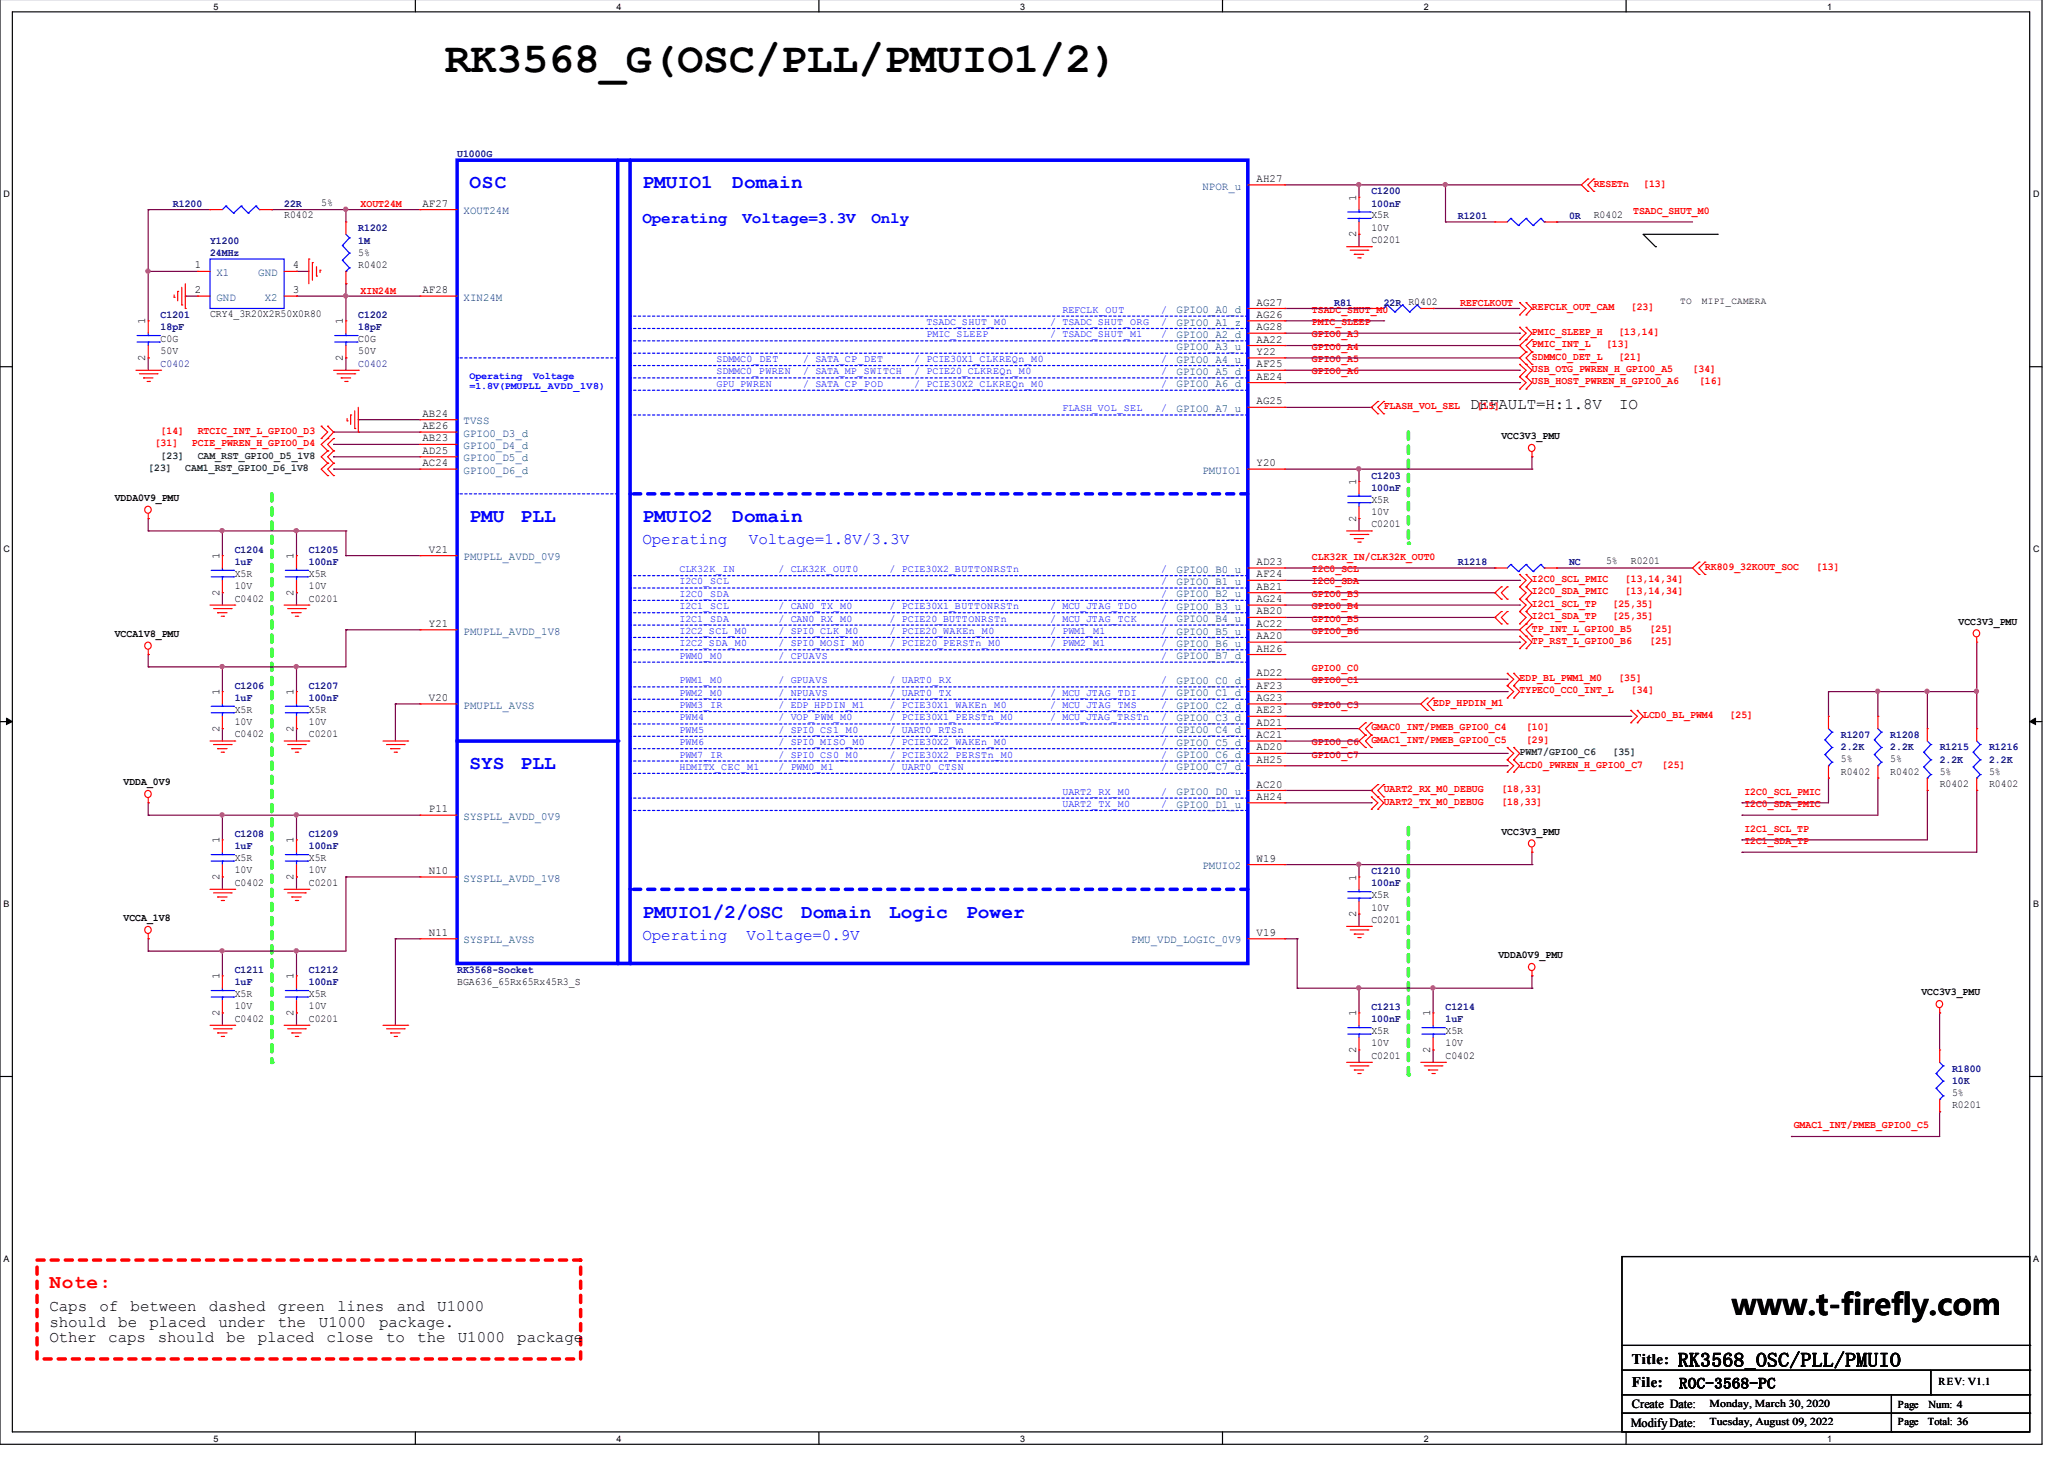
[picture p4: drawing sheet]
<svg xmlns="http://www.w3.org/2000/svg" width="297mm" height="210mm" viewBox="0 0 297 210" stroke-linecap="round" stroke-linejoin="round" font-family="sans-serif">
<defs><g id="words">
<text font-size="6.2" x="64" y="10.4">RK3568_G(OSC/PLL/PMUIO1/2)</text>
<text font-size="4.2" x="249.3" y="189.2">www.t-firefly.com</text>
<g font-size="2.8" fill="#00f">
<text x="67.6" y="27.1">OSC</text>
<text x="92.5" y="27.1">PMUIO1</text>
<text x="105.4" y="27.1">Domain</text>
<text x="67.6" y="75.1">PMU</text>
<text x="74.9" y="75.1">PLL</text>
<text x="92.5" y="75.1">PMUIO2</text>
<text x="105.4" y="75.1">Domain</text>
<text x="67.6" y="110.7">SYS</text>
<text x="74.9" y="110.7">PLL</text>
<text x="92.5" y="132">PMUIO1/2/OSC</text>
<text x="115.3" y="132">Domain</text>
<text x="128" y="132">Logic</text>
<text x="139" y="132">Power</text>
</g>
<text font-size="2.8" fill="#f00" x="7.1" y="185.3">Note:</text>
<text font-size="2.8" x="241.5" y="196.6">RK3568_OSC/PLL/PMUIO</text>
<g font-size="2.3" fill="#00f">
<text x="92.5" y="32.1">Operating</text>
<text x="106.9" y="32.1">Voltage=3.3V</text>
<text x="125.4" y="32.1">Only</text>
<text x="92.5" y="78.3">Operating</text>
<text x="107.8" y="78.3">Voltage=1.8V/3.3V</text>
<text x="92.5" y="135.2">Operating</text>
<text x="107.5" y="135.2">Voltage=0.9V</text>
</g>
<g font-size="2.3">
<text x="211.6" y="58.8">DEFAULT=H:1.8V</text>
<text x="233" y="58.8">IO</text>
<text x="7.1" y="188.6">Caps</text>
<text x="7.1" y="190.9">should</text>
<text x="14.3" y="188.6">of</text>
<text x="17" y="190.9">be</text>
<text x="18.8" y="188.6">between</text>
<text x="21.5" y="190.9">placed</text>
<text x="30.1" y="188.6">dashed</text>
<text x="31.4" y="190.9">under</text>
<text x="40" y="190.9">the</text>
<text x="40" y="188.6">green</text>
<text x="45.9" y="190.9">U1000</text>
<text x="48.5" y="188.6">lines</text>
<text x="54.5" y="190.9">package.</text>
<text x="57.1" y="188.6">and</text>
<text x="62.9" y="188.6">U1000</text>
<text x="7.1" y="193.1">Other</text>
<text x="15.6" y="193.1">caps</text>
<text x="22.7" y="193.1">should</text>
<text x="32.6" y="193.1">be</text>
<text x="37.1" y="193.1">placed</text>
<text x="47" y="193.1">close</text>
<text x="55.6" y="193.1">to</text>
<text x="60" y="193.1">the</text>
<text x="65.9" y="193.1">U1000</text>
<text x="74.4" y="193.1">package</text>
</g>
<g font-size="2.1">
<text x="234.9" y="196.3">Title:</text>
<text x="234.9" y="199.5">File:</text>
<text x="241.6" y="199.7">ROC-3568-PC</text>
</g>
<g font-size="1.8">
<text x="234.9" y="202.5">Create Date:</text>
<text x="234.7" y="205.2">Modify Date:</text>
</g>
<g font-size="1.6">
<text x="60.8" y="29.7">AF27</text>
<text x="180.8" y="26.2">AH27</text>
<text x="195.2" y="28.9" transform="rotate(-90 195.2 28.9)">1</text>
<text x="195.2" y="34.1" transform="rotate(-90 195.2 34.1)">2</text>
<text x="28" y="38.6">1</text>
<text x="42.2" y="38.6">4</text>
<text x="20.9" y="46.7" transform="rotate(-90 20.9 46.7)">1</text>
<text x="28" y="42.2">2</text>
<text x="42.2" y="42.2">3</text>
<text x="49.4" y="46.7" transform="rotate(-90 49.4 46.7)">1</text>
<text x="60.8" y="42.2">AF28</text>
<text x="180.8" y="44">AG27</text>
<text x="180.8" y="45.7">AG26</text>
<text x="180.8" y="47.5">AG28</text>
<text x="20.9" y="51.9" transform="rotate(-90 20.9 51.9)">2</text>
<text x="49.4" y="51.9" transform="rotate(-90 49.4 51.9)">2</text>
<text x="180.8" y="49.3">AA22</text>
<text x="180.8" y="51.1">Y22</text>
<text x="180.8" y="52.8">AF25</text>
<text x="60.8" y="60">AB24</text>
<text x="180.8" y="54.6">AE24</text>
<text x="180.8" y="58.2">AG25</text>
<text x="60.8" y="61.7">AE26</text>
<text x="60.8" y="63.5">AB23</text>
<text x="60.8" y="65.3">AD25</text>
<text x="60.8" y="67.1">AC24</text>
<text x="180.8" y="67.1">Y20</text>
<text x="195.2" y="69.8" transform="rotate(-90 195.2 69.8)">1</text>
<text x="195.2" y="75" transform="rotate(-90 195.2 75)">2</text>
<text x="31.6" y="80.4" transform="rotate(-90 31.6 80.4)">1</text>
<text x="42.2" y="80.4" transform="rotate(-90 42.2 80.4)">1</text>
<text x="61.7" y="79.5">V21</text>
<text x="180.8" y="81.3">AD23</text>
<text x="180.8" y="83.1">AF24</text>
<text x="31.6" y="85.7" transform="rotate(-90 31.6 85.7)">2</text>
<text x="42.2" y="85.7" transform="rotate(-90 42.2 85.7)">2</text>
<text x="180.8" y="84.9">AB21</text>
<text x="180.8" y="86.6">AG24</text>
<text x="180.8" y="88.4">AB20</text>
<text x="61.7" y="90.2">Y21</text>
<text x="180.8" y="90.2">AC22</text>
<text x="180.8" y="92">AA20</text>
<text x="180.8" y="93.7">AH26</text>
<text x="31.6" y="100" transform="rotate(-90 31.6 100)">1</text>
<text x="42.2" y="100" transform="rotate(-90 42.2 100)">1</text>
<text x="61.7" y="100.9">V20</text>
<text x="180.8" y="97.3">AD22</text>
<text x="180.8" y="99.1">AF23</text>
<text x="180.8" y="100.9">AG23</text>
<text x="31.6" y="105.3" transform="rotate(-90 31.6 105.3)">2</text>
<text x="42.2" y="105.3" transform="rotate(-90 42.2 105.3)">2</text>
<text x="180.8" y="102.6">AE23</text>
<text x="180.8" y="104.4">AD21</text>
<text x="180.8" y="106.2">AC21</text>
<text x="180.8" y="108">AD20</text>
<text x="180.8" y="109.7">AH25</text>
<text x="180.8" y="113.3">AC20</text>
<text x="61.7" y="116.9">P11</text>
<text x="180.8" y="115.1">AH24</text>
<text x="31.6" y="121.3" transform="rotate(-90 31.6 121.3)">1</text>
<text x="42.2" y="121.3" transform="rotate(-90 42.2 121.3)">1</text>
<text x="61.7" y="125.7">N10</text>
<text x="180.8" y="124">W19</text>
<text x="31.6" y="126.6" transform="rotate(-90 31.6 126.6)">2</text>
<text x="42.2" y="126.6" transform="rotate(-90 42.2 126.6)">2</text>
<text x="195.2" y="131.9" transform="rotate(-90 195.2 131.9)">2</text>
<text x="195.2" y="126.7" transform="rotate(-90 195.2 126.7)">1</text>
<text x="61.7" y="134.6">N11</text>
<text x="180.8" y="134.6">V19</text>
<text x="31.6" y="140.9" transform="rotate(-90 31.6 140.9)">1</text>
<text x="42.2" y="140.9" transform="rotate(-90 42.2 140.9)">1</text>
<text x="31.6" y="146.1" transform="rotate(-90 31.6 146.1)">2</text>
<text x="42.2" y="146.1" transform="rotate(-90 42.2 146.1)">2</text>
<text x="195.2" y="146.2" transform="rotate(-90 195.2 146.2)">1</text>
<text x="205.8" y="146.2" transform="rotate(-90 205.8 146.2)">1</text>
<text x="195.2" y="151.5" transform="rotate(-90 195.2 151.5)">2</text>
<text x="205.8" y="151.5" transform="rotate(-90 205.8 151.5)">2</text>
</g>
<g font-size="1.6" fill="#004080">
<text x="173.1" y="27.3">NPOR_u</text>
<text x="66.7" y="30.8">XOUT24M</text>
<text x="31.2" y="39.7">X1</text>
<text x="37.2" y="39.7">GND</text>
<text x="31.2" y="43.3">GND</text>
<text x="38.1" y="43.3">X2</text>
<text x="66.7" y="43.3">XIN24M</text>
<text x="169.3" y="45.1">GPIO0_A0_d</text>
<text x="169.3" y="46.8">GPIO0_A1_z</text>
<text x="169.3" y="48.6">GPIO0_A2_d</text>
<text x="169.3" y="50.4">GPIO0_A3_u</text>
<text x="169.3" y="52.2">GPIO0_A4_u</text>
<text x="169.3" y="53.9">GPIO0_A5_d</text>
<text x="169.3" y="55.7">GPIO0_A6_d</text>
<text x="169.3" y="59.3">GPIO0_A7_u</text>
<text x="66.7" y="61.1">TVSS</text>
<text x="66.7" y="62.8">GPIO0_D3_d</text>
<text x="66.7" y="64.6">GPIO0_D4_d</text>
<text x="66.7" y="66.4">GPIO0_D5_d</text>
<text x="66.7" y="68.2">GPIO0_D6_d</text>
<text x="173.1" y="68.2">PMUIO1</text>
<text x="66.7" y="80.6">PMUPLL_AVDD_0V9</text>
<text x="169.3" y="82.4">GPIO0_B0_u</text>
<text x="169.3" y="84.2">GPIO0_B1_u</text>
<text x="169.3" y="86">GPIO0_B2_u</text>
<text x="169.3" y="87.7">GPIO0_B3_u</text>
<text x="169.3" y="89.5">GPIO0_B4_u</text>
<text x="66.7" y="91.3">PMUPLL_AVDD_1V8</text>
<text x="169.3" y="91.3">GPIO0_B5_u</text>
<text x="169.3" y="93.1">GPIO0_B6_u</text>
<text x="169.3" y="94.8">GPIO0_B7_d</text>
<text x="66.7" y="102">PMUPLL_AVSS</text>
<text x="169.3" y="98.4">GPIO0_C0_d</text>
<text x="169.3" y="100.2">GPIO0_C1_d</text>
<text x="169.3" y="102">GPIO0_C2_d</text>
<text x="169.3" y="103.7">GPIO0_C3_d</text>
<text x="169.3" y="105.5">GPIO0_C4_d</text>
<text x="169.3" y="107.3">GPIO0_C5_d</text>
<text x="169.3" y="109.1">GPIO0_C6_d</text>
<text x="169.3" y="110.8">GPIO0_C7_d</text>
<text x="66.7" y="118">SYSPLL_AVDD_0V9</text>
<text x="169.3" y="114.4">GPIO0_D0_u</text>
<text x="169.3" y="116.2">GPIO0_D1_u</text>
<text x="173.1" y="125.1">PMUIO2</text>
<text x="66.7" y="126.8">SYSPLL_AVDD_1V8</text>
<text x="66.7" y="135.7">SYSPLL_AVSS</text>
<text x="162.8" y="135.7">PMU_VDD_LOGIC_0V9</text>
</g>
<g font-size="1.5" fill="#000080">
<text x="65.8" y="22.6">U1000G</text>
<text x="24.9" y="29.7">R1200</text>
<text x="40.9" y="29.7">22R</text>
<text x="197.4" y="28">C1200</text>
<text x="197.4" y="29.7">100nF</text>
<text x="30.2" y="35.1">Y1200</text>
<text x="51.6" y="33.3">R1202</text>
<text x="51.6" y="35.1">1M</text>
<text x="209.8" y="31.5">R1201</text>
<text x="225.8" y="31.5">0R</text>
<text x="30.2" y="36.8">24MHz</text>
<text x="23.1" y="45.7">C1201</text>
<text x="23.1" y="47.5">18pF</text>
<text x="51.6" y="45.7">C1202</text>
<text x="51.6" y="47.5">18pF</text>
<text x="192" y="44">R81</text>
<text x="199.1" y="44">22R R0402</text>
<text x="23.1" y="52.8">C0402</text>
<text x="51.6" y="52.8">C0402</text>
<text x="197.4" y="68.8">C1203</text>
<text x="197.4" y="70.6">100nF</text>
<text x="33.8" y="79.5">C1204</text>
<text x="33.8" y="81.3">1uF</text>
<text x="44.4" y="79.5">C1205</text>
<text x="44.4" y="81.3">100nF</text>
<text x="209.8" y="81.3">R1218</text>
<text x="225.8" y="81.3">NC</text>
<text x="33.8" y="99.1">C1206</text>
<text x="33.8" y="100.9">1uF</text>
<text x="44.4" y="99.1">C1207</text>
<text x="44.4" y="100.9">100nF</text>
<text x="264.9" y="106.2">R1207</text>
<text x="264.9" y="108">2.2K</text>
<text x="272" y="106.2">R1208</text>
<text x="272" y="108">2.2K</text>
<text x="279.1" y="108">R1215</text>
<text x="286.3" y="108">R1216</text>
<text x="279.1" y="109.7">2.2K</text>
<text x="286.3" y="109.7">2.2K</text>
<text x="33.8" y="120.4">C1208</text>
<text x="33.8" y="122.2">1uF</text>
<text x="44.4" y="120.4">C1209</text>
<text x="44.4" y="122.2">100nF</text>
<text x="197.4" y="125.7">C1210</text>
<text x="197.4" y="127.5">100nF</text>
<text x="33.8" y="140">C1211</text>
<text x="33.8" y="141.7">1uF</text>
<text x="44.4" y="140">C1212</text>
<text x="44.4" y="141.7">100nF</text>
<text x="65.8" y="140">RK3568-Socket</text>
<text x="197.4" y="145.3">C1213</text>
<text x="197.4" y="147.1">100nF</text>
<text x="208" y="145.3">C1214</text>
<text x="208" y="147.1">1uF</text>
<text x="280.9" y="154.2">R1800</text>
<text x="280.9" y="156">10K</text>
</g>
<g font-size="1.5">
<text x="46.2" y="29.6">5%</text>
<text x="40.9" y="31.4">R0402</text>
<text x="197.4" y="35">C0201</text>
<text x="197.4" y="31.4">X5R</text>
<text x="197.4" y="33.2">10V</text>
<text x="229.4" y="31.4">R0402</text>
<text x="51.6" y="38.5">R0402</text>
<text x="51.6" y="36.8">5%</text>
<text x="30.2" y="45.6">CRY4_3R20X2R50X0R80</text>
<text x="23.1" y="49.2">C0G</text>
<text x="23.1" y="51">50V</text>
<text x="51.6" y="49.2">C0G</text>
<text x="51.6" y="51">50V</text>
<text x="216.1" y="63.2">VCC3V3_PMU</text>
<text x="16.5" y="72.1">VDDA0V9_PMU</text>
<text x="197.4" y="75.9">C0201</text>
<text x="197.4" y="72.3">X5R</text>
<text x="197.4" y="74.1">10V</text>
<text x="33.8" y="83">X5R</text>
<text x="44.4" y="83">X5R</text>
<text x="231.1" y="81.2">5%</text>
<text x="234.7" y="81.2">R0201</text>
<text x="33.8" y="86.5">C0402</text>
<text x="33.8" y="84.8">10V</text>
<text x="44.4" y="86.5">C0201</text>
<text x="44.4" y="84.8">10V</text>
<text x="281.9" y="89.8">VCC3V3_PMU</text>
<text x="16.5" y="91.6">VCCA1V8_PMU</text>
<text x="33.8" y="106.1">C0402</text>
<text x="33.8" y="102.5">X5R</text>
<text x="33.8" y="104.3">10V</text>
<text x="44.4" y="106.1">C0201</text>
<text x="44.4" y="102.5">X5R</text>
<text x="44.4" y="104.3">10V</text>
<text x="17.8" y="113">VDDA_0V9</text>
<text x="264.9" y="111.4">R0402</text>
<text x="264.9" y="109.7">5%</text>
<text x="272" y="111.4">R0402</text>
<text x="272" y="109.7">5%</text>
<text x="279.1" y="113.2">R0402</text>
<text x="279.1" y="111.4">5%</text>
<text x="286.3" y="113.2">R0402</text>
<text x="286.3" y="111.4">5%</text>
<text x="33.8" y="123.9">X5R</text>
<text x="33.8" y="125.7">10V</text>
<text x="44.4" y="123.9">X5R</text>
<text x="44.4" y="125.7">10V</text>
<text x="216.1" y="120.1">VCC3V3_PMU</text>
<text x="33.8" y="127.4">C0402</text>
<text x="44.4" y="127.4">C0201</text>
<text x="197.4" y="129.2">X5R</text>
<text x="197.4" y="131">10V</text>
<text x="17.8" y="132.5">VCCA_1V8</text>
<text x="197.4" y="132.8">C0201</text>
<text x="215.6" y="137.9">VDDA0V9_PMU</text>
<text x="33.8" y="143.4">X5R</text>
<text x="44.4" y="143.4">X5R</text>
<text x="65.8" y="141.7">BGA636_65Rx65Rx45R3_S</text>
<text x="276.5" y="143.2">VCC3V3_PMU</text>
<text x="33.8" y="147">C0402</text>
<text x="33.8" y="145.2">10V</text>
<text x="44.4" y="147">C0201</text>
<text x="44.4" y="145.2">10V</text>
<text x="197.4" y="148.8">X5R</text>
<text x="208" y="148.8">X5R</text>
<text x="197.4" y="152.3">C0201</text>
<text x="197.4" y="150.6">10V</text>
<text x="208" y="152.3">C0402</text>
<text x="208" y="150.6">10V</text>
<text x="280.9" y="159.4">R0201</text>
<text x="280.9" y="157.7">5%</text>
<text x="246" y="202.4">Monday, March 30, 2020</text>
<text x="273.1" y="202.5">Page</text>
<text x="277.5" y="202.5">Num: 4</text>
<text x="279" y="199.3">REV: V1.1</text>
<text x="246" y="205.1">Tuesday, August 09, 2022</text>
<text x="273.1" y="205.1">Page</text>
<text x="277.5" y="205.1">Total: 36</text>
</g>
<g font-size="1.5" fill="#f00">
<text x="51.9" y="29.8">XOUT24M</text>
<text x="229.4" y="26.9">RESETn</text>
<text x="236.5" y="26.9">[13]</text>
<text x="235" y="30.7">TSADC_SHUT_M0</text>
<text x="51.9" y="42.3">XIN24M</text>
<text x="188.8" y="45">TSADC_SHUT_M0</text>
<text x="188.8" y="46.8">PMIC_SLEEP</text>
<text x="210.1" y="44">REFCLKOUT</text>
<text x="220.5" y="44.6">REFCLK_OUT_CAM</text>
<text x="234.7" y="44.6">[23]</text>
<text x="188.8" y="52.1">GPIO0_A5</text>
<text x="188.8" y="53.9">GPIO0_A6</text>
<text x="188.8" y="48.5">GPIO0_A3</text>
<text x="188.8" y="50.3">GPIO0_A4</text>
<text x="220.5" y="53.5">USB_OTG_PWREN_H_GPIO0_A5</text>
<text x="220.5" y="48.2">PMIC_SLEEP_H</text>
<text x="220.5" y="50">PMIC_INT_L</text>
<text x="220.5" y="51.7">SDMMC0_DET_L</text>
<text x="231.1" y="50">[13]</text>
<text x="232.9" y="48.2">[13,14]</text>
<text x="232.9" y="51.7">[21]</text>
<text x="243.6" y="53.5">[34]</text>
<text x="199.1" y="58.9">FLASH_VOL_SEL</text>
<text x="212.5" y="58.9">[15]</text>
<text x="220.5" y="55.3">USB_HOST_PWREN_H_GPIO0_A6</text>
<text x="244.5" y="55.3">[16]</text>
<text x="22.3" y="64.2">[31]</text>
<text x="23.1" y="62.4">[14]</text>
<text x="27.6" y="64.2">PCIE_PWREN_H_GPIO0_D4</text>
<text x="28.4" y="62.4">RTCIC_INT_L_GPIO0_D3</text>
<text x="188.8" y="80.5">CLK32K_IN/CLK32K_OUT0</text>
<text x="188.8" y="82.3">I2C0_SCL</text>
<text x="220.5" y="83.7">I2C0_SCL_PMIC</text>
<text x="233.8" y="83.7">[13,14,34]</text>
<text x="245.4" y="82">RK809_32KOUT_SOC</text>
<text x="261.4" y="82">[13]</text>
<text x="188.8" y="84.1">I2C0_SDA</text>
<text x="188.8" y="85.9">GPIO0_B3</text>
<text x="188.8" y="87.6">GPIO0_B4</text>
<text x="188.8" y="89.4">GPIO0_B5</text>
<text x="220.5" y="85.5">I2C0_SDA_PMIC</text>
<text x="220.5" y="87.3">I2C1_SCL_TP</text>
<text x="220.5" y="89.1">I2C1_SDA_TP</text>
<text x="232.1" y="87.3">[25,35]</text>
<text x="232.1" y="89.1">[25,35]</text>
<text x="233.8" y="85.5">[13,14,34]</text>
<text x="188.8" y="91.2">GPIO0_B6</text>
<text x="220.5" y="92.6">TP_RST_L_GPIO0_B6</text>
<text x="220.5" y="90.9">TP_INT_L_GPIO0_B5</text>
<text x="237.4" y="92.6">[25]</text>
<text x="237.4" y="90.9">[25]</text>
<text x="188.8" y="96.5">GPIO0_C0</text>
<text x="188.8" y="98.3">GPIO0_C1</text>
<text x="188.8" y="101.9">GPIO0_C3</text>
<text x="206.2" y="101.5">EDP_HPDIN_M1</text>
<text x="218.7" y="98">EDP_BL_PWM1_M0</text>
<text x="218.7" y="99.8">TYPEC0_CC0_INT_L</text>
<text x="232.9" y="98">[35]</text>
<text x="234.7" y="99.8">[34]</text>
<text x="188.8" y="107.2">GPIO0_C6</text>
<text x="197.4" y="105.1">GMAC0_INT/PMEB_GPIO0_C4</text>
<text x="197.4" y="106.9">GMAC1_INT/PMEB_GPIO0_C5</text>
<text x="219.6" y="105.1">[10]</text>
<text x="219.6" y="106.9">[29]</text>
<text x="236.5" y="103.3">LCD0_BL_PWM4</text>
<text x="248.9" y="103.3">[25]</text>
<text x="188.8" y="109">GPIO0_C7</text>
<text x="199.1" y="114">UART2_RX_M0_DEBUG</text>
<text x="216.1" y="114">[18,33]</text>
<text x="218.7" y="110.4">LCD0_PWREN_H_GPIO0_C7</text>
<text x="239.2" y="110.4">[25]</text>
<text x="199.1" y="115.8">UART2_TX_M0_DEBUG</text>
<text x="216.1" y="115.8">[18,33]</text>
<text x="251" y="119.6">I2C1_SCL_TP</text>
<text x="251" y="114.3">I2C0_SCL_PMIC</text>
<text x="251" y="116.1">I2C0_SDA_PMIC</text>
<text x="251" y="121.4">I2C1_SDA_TP</text>
<text x="258.1" y="162.3">GMAC1_INT/PMEB_GPIO0_C5</text>
</g>
<g font-size="1.5" fill="#008000">
<text x="23.1" y="66">[23]</text>
<text x="28.4" y="66">CAM_RST_GPIO0_D5_1V8</text>
<text x="21.3" y="67.7">[23]</text>
<text x="26.7" y="67.7">CAM1_RST_GPIO0_D6_1V8</text>
<text x="218.7" y="108.6">PWM7/GPIO0_C6</text>
<text x="232.1" y="108.6">[35]</text>
</g>
<g font-size="1.4" fill="#00f">
<text x="133.3" y="46.8">TSADC_SHUT_M0</text>
<text x="151.1" y="46.8">/ TSADC_SHUT_ORG</text>
<text x="152.9" y="45">REFCLK_OUT</text>
<text x="167.1" y="45">/</text>
<text x="167.1" y="46.8">/</text>
<text x="103.1" y="52.1">SDMMC0_DET</text>
<text x="103.1" y="53.9">SDMMC0_PWREN</text>
<text x="115.6" y="53.9">/ SATA_MP_SWITCH</text>
<text x="115.6" y="52.1">/ SATA_CP_DET</text>
<text x="131.6" y="52.1">/ PCIE30X1_CLKREQn_M0</text>
<text x="131.6" y="53.9">/ PCIE20_CLKREQn_M0</text>
<text x="133.3" y="48.5">PMIC_SLEEP</text>
<text x="151.1" y="48.5">/ TSADC_SHUT_M1</text>
<text x="167.1" y="48.5">/</text>
<text x="167.1" y="52.1">/</text>
<text x="167.1" y="53.9">/</text>
<text x="67.6" y="54.5">Operating</text>
<text x="67.6" y="56">=1.8V(PMUPLL_AVDD_1V8)</text>
<text x="76.7" y="54.5">Voltage</text>
<text x="103.1" y="55.6">GPU_PWREN</text>
<text x="115.6" y="55.6">/ SATA_CP_POD</text>
<text x="131.6" y="55.6">/ PCIE30X2_CLKREQn_M0</text>
<text x="152.9" y="59.2">FLASH_VOL_SEL</text>
<text x="167.1" y="59.2">/</text>
<text x="167.1" y="55.6">/</text>
<text x="97.8" y="82.3">CLK32K_IN</text>
<text x="112" y="82.3">/ CLK32K_OUT0</text>
<text x="128" y="82.3">/ PCIE30X2_BUTTONRSTn</text>
<text x="167.1" y="82.3">/</text>
<text x="97.8" y="85.9">I2C0_SDA</text>
<text x="97.8" y="87.6">I2C1_SCL</text>
<text x="97.8" y="89.4">I2C1_SDA</text>
<text x="97.8" y="84.1">I2C0_SCL</text>
<text x="112" y="87.6">/ CAN0_TX_M0</text>
<text x="112" y="89.4">/ CAN0_RX_M0</text>
<text x="128" y="87.6">/ PCIE30X1_BUTTONRSTn</text>
<text x="128" y="89.4">/ PCIE20_BUTTONRSTn</text>
<text x="151.1" y="87.6">/ MCU_JTAG_TDO</text>
<text x="151.1" y="89.4">/ MCU_JTAG_TCK</text>
<text x="167.1" y="87.6">/</text>
<text x="167.1" y="89.4">/</text>
<text x="167.1" y="85.9">/</text>
<text x="167.1" y="84.1">/</text>
<text x="97.8" y="94.8">PWM0_M0</text>
<text x="97.8" y="91.2">I2C2_SCL_M0</text>
<text x="97.8" y="93">I2C2_SDA_M0</text>
<text x="112" y="94.8">/ CPUAVS</text>
<text x="112" y="91.2">/ SPI0_CLK_M0</text>
<text x="112" y="93">/ SPI0_MOSI_M0</text>
<text x="128" y="93">/ PCIE20_PERSTn_M0</text>
<text x="128" y="91.2">/ PCIE20_WAKEn_M0</text>
<text x="151.1" y="93">/ PWM2_M1</text>
<text x="151.1" y="91.2">/ PWM1_M1</text>
<text x="167.1" y="94.8">/</text>
<text x="167.1" y="91.2">/</text>
<text x="167.1" y="93">/</text>
<text x="97.8" y="98.3">PWM1_M0</text>
<text x="97.8" y="101.9">PWM3_IR</text>
<text x="97.8" y="100.1">PWM2_M0</text>
<text x="112" y="98.3">/ GPUAVS</text>
<text x="112" y="100.1">/ NPUAVS</text>
<text x="112" y="101.9">/ EDP_HPDIN_M1</text>
<text x="128" y="100.1">/ UART0_TX</text>
<text x="128" y="98.3">/ UART0_RX</text>
<text x="128" y="101.9">/ PCIE30X1_WAKEn_M0</text>
<text x="151.1" y="100.1">/ MCU_JTAG_TDI</text>
<text x="151.1" y="101.9">/ MCU_JTAG_TMS</text>
<text x="167.1" y="98.3">/</text>
<text x="167.1" y="101.9">/</text>
<text x="167.1" y="100.1">/</text>
<text x="97.8" y="103.6">PWM4</text>
<text x="97.8" y="107.2">PWM6</text>
<text x="97.8" y="105.4">PWM5</text>
<text x="112" y="103.6">/ VOP_PWM_M0</text>
<text x="112" y="107.2">/ SPI0_MISO_M0</text>
<text x="112" y="105.4">/ SPI0_CS1_M0</text>
<text x="128" y="103.6">/ PCIE30X1_PERSTn_M0</text>
<text x="128" y="105.4">/ UART0_RTSn</text>
<text x="128" y="107.2">/ PCIE30X2_WAKEn_M0</text>
<text x="151.1" y="103.6">/ MCU_JTAG_TRSTn</text>
<text x="167.1" y="107.2">/</text>
<text x="167.1" y="103.6">/</text>
<text x="167.1" y="105.4">/</text>
<text x="97.8" y="109">PWM7_IR</text>
<text x="97.8" y="110.8">HDMITX_CEC_M1</text>
<text x="112" y="109">/ SPI0_CS0_M0</text>
<text x="112" y="110.8">/ PWM0_M1</text>
<text x="128" y="110.8">/ UART0_CTSN</text>
<text x="128" y="109">/ PCIE30X2_PERSTn_M0</text>
<text x="167.1" y="110.8">/</text>
<text x="167.1" y="109">/</text>
<text x="152.9" y="114.3">UART2_RX_M0</text>
<text x="152.9" y="116.1">UART2_TX_M0</text>
<text x="167.1" y="116.1">/</text>
<text x="167.1" y="114.3">/</text>
</g>
<g font-size="1.4">
<text x="241.8" y="43.8">TO</text>
<text x="244.9" y="43.8">MIPI_CAMERA</text>
</g>
<g font-size="1.3">
<text x="30.7" y="1.4">5</text>
<text x="88.7" y="1.4">4</text>
<text x="146.8" y="1.4">3</text>
<text x="204.9" y="1.4">2</text>
<text x="263" y="1.4">1</text>
<text x=".5" y="28.4">D</text>
<text x="292.6" y="28.4">D</text>
<text x=".5" y="79.4">C</text>
<text x="292.6" y="79.4">C</text>
<text x=".5" y="130.5">B</text>
<text x="292.6" y="130.5">B</text>
<text x=".5" y="181.5">A</text>
<text x="292.6" y="181.5">A</text>
<text x="30.7" y="207.4">5</text>
<text x="88.7" y="207.4">4</text>
<text x="146.8" y="207.4">3</text>
<text x="204.9" y="207.4">2</text>
<text x="263" y="207.4">1</text>
</g>
</g></defs>
<path d="M0 -.1v207.9h293.9v-207.9M1.8 1.7h290.3v204.3h-290.3z" fill="none" stroke="#000" stroke-width=".17"/>
<g fill="#fff">
<path d="M30.7 .2h.6v1.3h-.6z"/>
<path d="M30.7 206.3h.6v1.3h-.6z"/>
</g>
<path d="M59.8 -.1v1.8M59.8 206v1.8" fill="none" stroke="#000" stroke-width=".17"/>
<g fill="#fff">
<path d="M88.7 .2h.6v1.3h-.6z"/>
<path d="M88.7 206.3h.6v1.3h-.6z"/>
</g>
<path d="M117.9 -.1v1.8M117.9 206v1.8" fill="none" stroke="#000" stroke-width=".17"/>
<g fill="#fff">
<path d="M146.8 .2h.6v1.3h-.6z"/>
<path d="M146.8 206.3h.6v1.3h-.6z"/>
</g>
<path d="M175.9 -.1v1.8M175.9 206v1.8" fill="none" stroke="#000" stroke-width=".17"/>
<g fill="#fff">
<path d="M204.9 .2h.6v1.3h-.6z"/>
<path d="M204.9 206.3h.6v1.3h-.6z"/>
</g>
<path d="M234 -.1v1.8M234 206v1.8" fill="none" stroke="#000" stroke-width=".17"/>
<g fill="#fff">
<path d="M263 .2h.6v1.3h-.6z"/>
<path d="M263 206.3h.6v1.3h-.6z"/>
<path d="M.5 27.2h.9v1.3h-.9z"/>
<path d="M292.6 27.2h.9v1.3h-.9z"/>
<path d="M.5 78.2h.9v1.4h-.9z"/>
<path d="M292.6 78.2h.9v1.4h-.9z"/>
</g>
<path d="M0 52.8h1.8M292.1 52.8h1.8" fill="none" stroke="#000" stroke-width=".17"/>
<g fill="#fff">
<path d="M.5 129.3h.8v1.4h-.8z"/>
<path d="M292.6 129.3h.8v1.4h-.8z"/>
</g>
<path d="M0 103.8h1.8M292.1 103.8h1.8" fill="none" stroke="#000" stroke-width=".17"/>
<path d="M.9 103.3l.9 .5-.9 .4zM292.1 103.8l.8-.5v.9z" fill="#000" stroke="#000" stroke-width=".14"/>
<g fill="#fff">
<path d="M.5 180.4h.7v1.3h-.7z"/>
<path d="M292.6 180.4h.7v1.3h-.7z"/>
</g>
<path d="M0 154.9h1.8M292.1 154.9h1.8" fill="none" stroke="#000" stroke-width=".17"/>
<path d="M39.1 71v81.8" fill="none" stroke="#0f0" stroke-width=".51" stroke-dasharray="1 1"/>
<circle cx="39.1" cy="152.8" r=".25" fill="#0f0" stroke-dasharray="1 1"/>
<path d="M5.3 181.3h78.3v14.2h-78.3z" fill="none" stroke="#f00" stroke-width=".51" stroke-dasharray="1 1"/>
<path d="M202.7 119.1v35.5" fill="none" stroke="#0f0" stroke-width=".51" stroke-dasharray="1 1"/>
<circle cx="202.7" cy="154.6" r=".25" fill="#0f0" stroke-dasharray="1 1"/>
<path d="M202.7 62.2v16" fill="none" stroke="#0f0" stroke-width=".51" stroke-dasharray="1 1"/>
<circle cx="202.7" cy="78.2" r=".25" fill="#0f0" stroke-dasharray="1 1"/>
<g fill="none" stroke="#000" stroke-width=".17">
<path d="M238.3 35.5h.1M247.1 33.7h.1M247.1 33.7h-10.6l1.8 1.8M233.4 180.8h58.7v25.2h-58.7zM233.4 193.6h58.7M233.4 197.1h58.7M277.9 197.1v3.6M292.1 193.6h.1M292.1 197.1h.1M233.4 200.7h58.7M233.4 203.3h58.7M272.2 206h.1"/>
<path d="M272.2 200.7v5.3M277.9 200.7h.1M292.1 200.7h.1M292.1 203.3h.1"/>
</g>
<g fill="none" stroke="#800040" stroke-width=".17">
<path d="M21.3 39h.1M21.3 30.2h.1M21.3 30.2v16M21.3 30.2h8.9M21.3 39h7.1M39.1 30.2h.1M39.1 30.2h21.4M42.7 39h.1M42.7 39h1.7M49.8 30.2h.1M49.8 30.2v1.7M184.9 26.6h42.7"/>
<path d="M195.6 26.6h.1M195.6 33.7h.1M195.6 26.6v1.8M195.6 33.7v1.8M208 26.6h.1M208 31.9h.1M208 31.9h7.1M208 26.6v5.3M224 31.9h.1M224 31.9h19.6M21.3 51.5h.1M21.3 51.5v1.8"/>
<path d="M26.7 42.6h.1M26.7 42.6h1.7M42.7 42.6h.1M42.7 42.6h17.8M49.8 51.5h.1M49.8 40.8h.1M49.8 42.6h.1M49.8 40.8v5.4M49.8 51.5v1.8M184.9 44.4h.1M184.9 53.3h33.8M184.9 55h33.8"/>
<path d="M184.9 58.6h12.5M184.9 44.4h12.5M184.9 46.2h14.2M184.9 47.9h33.8M184.9 49.7h33.8M184.9 51.5h33.8M197.4 58.6h.1M199.1 46.2h.1M206.2 44.4h.1M206.2 44.4h12.5M218.7 53.3h.1M218.7 55h.1"/>
<path d="M218.7 47.9h.1M218.7 49.7h.1M218.7 51.5h.1M21.3 76.4h.1M21.3 74.6h.1M21.3 74.6v1.8M21.3 76.4h28.5M32 76.4h.1M32 76.4v3.5M42.7 76.4h.1M42.7 76.4v3.5M48 62.2h.1"/>
<path d="M48 63.9h.1M48 65.7h.1M48 67.5h.1M48 62.2h12.5M48 63.9h12.5M48 65.7h12.5M48 67.5h12.5M49.8 79.9h.1M49.8 76.4h.1M49.8 76.4v3.5M49.8 79.9h10.7M51.6 60.4h.1"/>
<path d="M51.6 60.4h8.9M184.9 67.5h35.6M195.6 67.5h.1M195.6 74.6h.1M195.6 67.5v1.8M195.6 74.6v1.8M220.5 67.5h.1M220.5 65.7h.1M220.5 65.7v1.8M21.3 95.9h.1M21.3 94.2h.1M21.3 94.2v1.7"/>
<path d="M32 85.3h.1M32 95.9h.1M32 85.3v1.8M32 95.9v3.6M42.7 85.3h.1M42.7 95.9h.1M42.7 85.3v1.8M42.7 95.9v3.6M49.8 90.6h.1M49.8 90.6v5.3h-28.5M49.8 90.6h10.7M184.9 90.6h33.8"/>
<path d="M184.9 81.7h30.2M184.9 83.5h33.8M184.9 85.3h30.2M184.9 87.1h33.8M184.9 88.8h30.2M184.9 92.4h33.8M184.9 97.7h32M184.9 99.5h32M215.1 81.7h.1M215.1 85.3h.1M215.1 88.8h.1M216.9 97.7h.1"/>
<path d="M216.9 99.5h.1M218.7 83.5h.1M218.7 87.1h.1M218.7 90.6h.1M218.7 92.4h.1M224 81.7h.1M224 81.7h19.6M263.1 99.5h.1M263.1 99.5h21.4M263.1 99.5v3.6M270.3 99.5h.1M270.3 99.5v3.6"/>
<path d="M277.4 99.5h.1M277.4 99.5v5.3M284.5 99.5h.1M284.5 92.4v12.4M21.3 117.3h.1M21.3 115.5h.1M21.3 115.5v1.8M21.3 117.3h39.2M32 104.8h.1M32 117.3h.1M32 104.8v1.8M32 117.3v3.5"/>
<path d="M42.7 104.8h.1M42.7 117.3h.1M42.7 104.8v1.8M42.7 117.3v3.5M56.9 101.3h.1M56.9 101.3h3.6M56.9 101.3v5.3M184.9 104.8h.1M184.9 106.6h.1M184.9 101.3h.1M184.9 101.3h19.6M184.9 103.1h49.8"/>
<path d="M184.9 115.5h12.5M184.9 113.7h12.5M184.9 110.2h32M184.9 108.4h32M184.9 104.8h10.7M184.9 106.6h10.7M197.4 115.5h.1M197.4 113.7h.1M216.9 110.2h.1M216.9 108.4h.1M234.7 103.1h.1M250.7 115.5h.1"/>
<path d="M250.7 117.3h.1M263.1 111.9h.1M263.1 111.9v3.6h-12.4M270.3 111.9h.1M270.3 111.9v5.4h-19.6M277.4 113.7h.1M277.4 113.7v7.1h-26.7M284.5 113.7h.1M284.5 113.7v8.9h-33.8M21.3 136.8h.1M21.3 135.1h.1M21.3 135.1v1.7"/>
<path d="M32 126.2h.1M32 136.8h.1M32 126.2v1.7M32 136.8v3.6M42.7 136.8h.1M42.7 126.2h.1M42.7 126.2v1.7M42.7 136.8v3.6M49.8 126.2h.1M49.8 126.2v10.6h-28.5M49.8 126.2h10.7M56.9 135.1h.1"/>
<path d="M56.9 135.1v12.4M56.9 135.1h3.6M184.9 135.1h.1M184.9 135.1h1.8M184.9 124.4h35.6M186.7 135.1h.1M186.7 135.1v7.1M195.6 124.4h.1M195.6 131.5h.1M195.6 124.4v1.8M195.6 131.5v1.8M220.5 124.4h.1"/>
<path d="M220.5 122.6h.1M220.5 122.6v1.8M250.7 120.8h.1M250.7 122.6h.1M32 145.7h.1M32 145.7v1.8M42.7 145.7h.1M42.7 145.7v1.8M186.7 142.2h.1M186.7 142.2h33.8M195.6 142.2h.1M195.6 152.8h.1"/>
<path d="M195.6 142.2v3.5M195.6 151.1v1.7M206.2 142.2h.1M206.2 151.1h.1M206.2 142.2v3.5M206.2 151.1v1.7M220.5 142.2h.1M220.5 140.4h.1M220.5 140.4v1.8M279.1 145.7h.1M279.1 159.9h.1M279.1 145.7v5.4"/>
<path d="M279.1 159.9v3.6h-21.3M257.8 163.5h.1"/>
</g>
<g fill="#f0f" stroke="#f0f" stroke-width=".17">
<circle cx="21.3" cy="39" r=".3"/>
<circle cx="49.7" cy="30.1" r=".3"/>
<circle cx="49.7" cy="42.6" r=".3"/>
<circle cx="42.6" cy="76.3" r=".3"/>
<circle cx="32" cy="76.3" r=".3"/>
<circle cx="42.6" cy="136.8" r=".3"/>
<circle cx="32" cy="136.8" r=".3"/>
<circle cx="42.6" cy="117.2" r=".3"/>
<circle cx="32" cy="117.2" r=".3"/>
<circle cx="195.5" cy="124.3" r=".3"/>
<circle cx="195.5" cy="142.1" r=".3"/>
<circle cx="195.5" cy="26.6" r=".3"/>
<circle cx="195.5" cy="67.5" r=".3"/>
<circle cx="208" cy="26.6" r=".3"/>
<circle cx="206.2" cy="142.1" r=".3"/>
<circle cx="284.4" cy="99.5" r=".3"/>
<circle cx="32" cy="95.9" r=".3"/>
<circle cx="42.6" cy="95.9" r=".3"/>
<circle cx="270.2" cy="99.5" r=".3"/>
<circle cx="277.3" cy="99.5" r=".3"/>
</g>
<g fill="none" stroke="#f00" stroke-width=".17">
<path d="M30.2 30.2h.1M30.2 30.2h1.8M37.3 30.2h1.8M39.1 30.2h.1M44.4 37.3h.1M44.4 37.3v3.5M45 37.8h.1M45 37.8v2.5M45.6 39.7h.1M45.6 38.4v1.3M46.1 38.9h.1M46.1 38.9v.3"/>
<path d="M49.8 31.9h.1M49.8 31.9v1.8M49.8 39v1.8M193.8 35.5h3.6M194.3 36h2.5M194.9 36.6h.1M194.9 36.6h1.4M195.4 37.1h.3M195.7 37.1h.1M196.8 36h.1M197.4 35.5h.1M215.1 31.9h.1"/>
<path d="M215.1 31.9h1.8M222.2 31.9h1.8M224 31.9h.1M228.5 25.8h.1M228.5 27.5h.1M228.5 25.8l-.9 .8 .9 .9M229.4 27.5h.1M229.4 25.8h.1M229.4 25.8l-.9 .8 .9 .9M19.6 53.3h3.5M20.1 53.8h2.5M20.7 54.4h.1"/>
<path d="M20.7 54.4h1.3M21.2 54.9h.3M21.3 46.2h.1M21.3 51.5h.1M21.3 46.2v1.7M21.3 49.7v1.8M21.5 54.9h.1M22.6 53.8h.1M23.1 53.3h.1M25.1 42.8h.1M25.1 42.4v.4M25.6 41.9h.1"/>
<path d="M25.6 41.9v1.4M26.2 43.9h.1M26.2 41.3v2.6M26.7 44.4h.1M26.7 40.8v3.6M48 53.3h3.6M48.5 53.8h2.6M49.1 54.4h.1M49.1 54.4h1.4M49.6 54.9h.4M49.8 40.8h.1M50 54.9h.1"/>
<path d="M50.5 59.7h.1M50.5 59.7v1.4M51.1 53.8h.1M51.1 59.1v2.6M51.6 53.3h.1M51.6 58.6v3.6M197.4 44.4h.1M197.4 44.4h1.7M198.3 57.8h.1M198.3 59.5h.1M198.3 57.8l-.9 .8 .9 .9M199.1 59.5h.1"/>
<path d="M199.1 57.8h.1M199.1 57.8l-.8 .8 .8 .9M204.5 44.4h1.7M206.2 44.4h.1M218.7 54.2h.1M218.7 52.4h.1M218.7 56h.1M218.7 45.3h.1M218.7 43.5h.1M218.7 48.9h.1M218.7 47.1h.1M218.7 52.4l.9 .9-.9 .9"/>
<path d="M218.7 54.2l.9 .8-.9 1M218.7 43.5l.9 .9-.9 .9M218.7 47.1l.9 .8-.9 1M219.6 54.2h.1M219.6 52.4h.1M219.6 56h.1M219.6 45.3h.1M219.6 43.5h.1M219.6 48.9h.1M219.6 47.1h.1M219.6 50.6h.1M219.6 50.6l-.9 .9 1.8 1.8-.9 .9"/>
<path d="M219.6 54.2l.9 .8-.9 1M219.6 43.5l.9 .9-.9 .9M219.6 47.1l.9 .8-.9 1M219.6 48.9l-.9 .8 .9 .9M220.5 50.6h.1M220.5 48.9h.1M220.5 52.4h.1M220.5 48.9l-.9 .8 .9 .9M220.5 50.6l-.9 .9 .9 .9M21.3 74.6h.1M21.3 73.9v.7M32 79.9h.1"/>
<path d="M32 79.9v1.8M42.7 79.9h.1M42.7 79.9v1.8M46.2 61.3h.1M46.2 63.1h.1M46.2 61.3l1 .9-1 .9M47.2 64.9h.1M47.2 66.6h.1M47.2 63.1h.1M47.2 61.3h.1M47.2 68.4h.1M47.2 64.9l-1 .8 1 .9"/>
<path d="M47.2 63.1l-1 .8 1 1M47.2 61.3l.8 .9-.8 .9M47.2 66.6l-1 .9 1 .9M48 64.9h.1M48 66.6h.1M48 63.1h.1M48 68.4h.1M48 64.9l-.8 .8 .8 .9M48 63.1l-.8 .8 .8 1M48 66.6l-.8 .9 .8 .9M50 60.6h.1M50 60.2v.4"/>
<path d="M51.1 61.7h.1M51.6 62.2h.1M193.8 76.4h3.6M194.3 76.9h2.5M194.9 77.5h.1M194.9 77.5h1.4M195.4 78h.3M195.6 69.3h.1M195.6 74.6h.1M195.6 69.3v1.7M195.6 72.8v1.8M195.7 78h.1"/>
<path d="M196.8 76.9h.1M197.4 76.4h.1M220.5 65.7h.1M220.5 65v.7M21.3 94.2h.1M21.3 93.5v.7M30.2 87.1h3.6M30.7 87.6h2.6M31.3 88.2h.1M31.3 88.2h1.4M31.8 88.7h.4M32 85.3h.1"/>
<path d="M32 99.5h.1M32 83.5v1.8M32 99.5v1.8M32.2 88.7h.1M33.3 87.6h.1M33.8 87.1h.1M40.9 87.1h3.5M41.4 87.6h2.5M42 88.2h.1M42 88.2h1.3M42.5 88.7h.3M42.7 99.5h.1"/>
<path d="M42.7 85.3h.1M42.7 83.5v1.8M42.7 99.5v1.8M42.8 88.7h.1M43.9 87.6h.1M44.4 87.1h.1M215.1 81.7h.1M215.1 81.7h1.8M216.1 84.4h.1M216.1 86.2h.1M216.1 88h.1M216.1 89.8h.1"/>
<path d="M216.1 84.4l-1 .9 1 .9M216.1 88l-1 .8 1 1M216.9 86.2h.1M216.9 84.4h.1M216.9 89.8h.1M216.9 88h.1M216.9 98.7h.1M216.9 96.9h.1M216.9 84.4l-.8 .9 .8 .9M216.9 88l-.8 .8 .8 1M216.9 96.9l.9 .8-.9 1M216.9 98.7l.9 .8-.9 .9"/>
<path d="M217.8 98.7h.1M217.8 96.9h.1M217.8 96.9l.9 .8-.9 1M217.8 98.7l.9 .8-.9 .9M218.7 84.4h.1M218.7 82.6h.1M218.7 86.2h.1M218.7 88h.1M218.7 89.8h.1M218.7 93.3h.1M218.7 91.5h.1M218.7 82.6l.9 .9-.9 .9"/>
<path d="M218.7 84.4l.9 .9-.9 .9M218.7 86.2l.9 .9-.9 .9M218.7 88l.9 .8-.9 1M218.7 91.5l.9 .9-.9 .9M219.6 84.4h.1M219.6 82.6h.1M219.6 86.2h.1M219.6 88h.1M219.6 89.8h.1M219.6 93.3h.1M219.6 91.5h.1M219.6 82.6l.9 .9-.9 .9"/>
<path d="M219.6 84.4l.9 .9-.9 .9M219.6 86.2l.9 .9-.9 .9M219.6 88l.9 .8-.9 1M219.6 89.8l-.9 .8 1.8 1.8-.9 .9M220.5 91.5h.1M220.5 89.8h.1M220.5 89.8l-.9 .8 .9 .9M222.2 81.7h1.8M224 81.7h.1M244.5 80.9h.1M244.5 82.6h.1M244.5 80.9l-.9 .8 .9 .9"/>
<path d="M245.4 82.6h.1M245.4 80.9h.1M245.4 80.9l-.9 .8 .9 .9M284.5 92.4h.1M284.5 91.7v.7M21.3 115.5h.1M21.3 114.8v.7M30.2 106.6h3.6M30.7 107.1h2.6M31.3 107.7h.1M31.3 107.7h1.4M31.8 108.2h.4"/>
<path d="M32 104.8h.1M32 103.1v1.7M32.2 108.2h.1M33.3 107.1h.1M33.8 106.6h.1M40.9 106.6h3.5M41.4 107.1h2.5M42 107.7h.1M42 107.7h1.3M42.5 108.2h.3M42.7 104.8h.1M42.7 103.1v1.7"/>
<path d="M42.8 108.2h.1M43.9 107.1h.1M44.4 106.6h.1M55.1 106.6h3.6M55.6 107.1h2.6M56.2 107.7h.1M56.2 107.7h1.4M56.7 108.2h.4M57.1 108.2h.1M58.2 107.1h.1M58.7 106.6h.1M196.5 104h.1"/>
<path d="M196.5 105.8h.1M196.5 107.5h.1M196.5 105.8l-.9 .8 .9 .9M196.5 104l-.9 .8 .9 1M197.4 116.4h.1M197.4 114.7h.1M197.4 105.8h.1M197.4 104h.1M197.4 107.5h.1M197.4 105.8l-.9 .8 .9 .9M197.4 104l-.9 .8 .9 1M197.4 114.7l.9 .8-.9 .9"/>
<path d="M198.3 116.4h.1M198.3 114.7h.1M198.3 112.9h.1M198.3 112.9l-.9 .8 1.7 1.8-.8 .9M199.1 114.7h.1M199.1 112.9h.1M199.1 112.9l-.8 .8 .8 1M205.4 100.4h.1M205.4 102.2h.1M205.4 100.4l-.9 .9 .9 .9M206.2 102.2h.1M206.2 100.4h.1"/>
<path d="M206.2 100.4l-.8 .9 .8 .9M216.9 100.4h.1M216.9 111.1h.1M216.9 109.3h.1M216.9 107.5h.1M216.9 109.3l.9 .9-.9 .9M216.9 107.5l.9 .9-.9 .9M217.8 100.4h.1M217.8 111.1h.1M217.8 109.3h.1M217.8 107.5h.1M217.8 109.3l.9 .9-.9 .9"/>
<path d="M217.8 107.5l.9 .9-.9 .9M234.7 104h.1M234.7 102.2h.1M234.7 102.2l.9 .9-.9 .9M235.6 104h.1M235.6 102.2h.1M235.6 102.2l.9 .9-.9 .9M270.3 103.1h.1M270.3 111.9h.1M270.3 103.1v1.7M270.3 110.2v1.7M277.4 104.8h.1"/>
<path d="M277.4 113.7h.1M277.4 104.8v1.8M277.4 111.9v1.8M284.5 104.8h.1M284.5 113.7h.1M284.5 104.8v1.8M284.5 111.9v1.8M21.3 135.1h.1M21.3 134.4v.7M30.2 127.9h3.6M30.7 128.5h2.6M31.3 129h.1"/>
<path d="M31.3 129h1.4M31.8 129.6h.4M32 120.8h.1M32 126.2h.1M32 120.8v1.8M32 124.4v1.8M32.2 129.6h.1M33.3 128.5h.1M33.8 127.9h.1M40.9 127.9h3.5M41.4 128.5h2.5M42 129h.1"/>
<path d="M42 129h1.3M42.5 129.6h.3M42.7 120.8h.1M42.7 126.2h.1M42.7 120.8v1.8M42.7 124.4v1.8M42.8 129.6h.1M43.9 128.5h.1M44.4 127.9h.1M193.8 133.3h3.6M194.3 133.8h2.5M194.9 134.4h.1"/>
<path d="M194.9 134.4h1.4M195.4 134.9h.3M195.6 126.2h.1M195.6 131.5h.1M195.6 126.2v1.7M195.6 129.7v1.8M195.7 134.9h.1M196.8 133.8h.1M197.4 133.3h.1M220.5 122.6h.1M220.5 121.9v.7M220.5 139.7v.7"/>
<path d="M30.2 147.5h3.6M30.7 148h2.6M31.3 148.6h.1M31.3 148.6h1.4M31.8 149.1h.4M32.2 149.1h.1M33.3 148h.1M33.8 147.5h.1M40.9 147.5h3.5M41.4 148h2.5M42 148.6h.1M42 148.6h1.3"/>
<path d="M42.5 149.1h.3M42.7 140.4h.1M42.7 145.7h.1M42.7 140.4v1.8M42.7 143.9v1.8M42.8 149.1h.1M43.9 148h.1M44.4 147.5h.1M55.1 147.5h3.6M55.6 148h2.6M56.2 148.6h.1M56.2 148.6h1.4"/>
<path d="M56.7 149.1h.4M57.1 149.1h.1M58.2 148h.1M58.7 147.5h.1M193.8 152.8h3.6M194.3 153.3h2.5M194.9 153.9h.1M194.9 153.9h1.4M195.4 154.4h.3M195.6 145.7h.1M195.6 151.1h.1M195.6 145.7v1.8"/>
<path d="M195.6 149.3v1.8M195.7 154.4h.1M196.8 153.3h.1M197.4 152.8h.1M204.5 152.8h3.5M205 153.3h2.5M205.6 153.9h.1M205.6 153.9h1.3M206.1 154.4h.3M206.4 154.4h.1M207.5 153.3h.1M208 152.8h.1"/>
<path d="M220.5 140.4h.1M279.1 145.7h.1M279.1 151.1h.1M279.1 159.9h.1M279.1 145v.7M279.1 151.1v1.7M279.1 158.2v1.7"/>
<circle cx="21.3" cy="73.3" r=".49"/>
<circle cx="220.4" cy="64.4" r=".49"/>
<circle cx="21.3" cy="92.9" r=".49"/>
<circle cx="284.4" cy="91.1" r=".49"/>
<circle cx="21.3" cy="114.2" r=".49"/>
<circle cx="21.3" cy="133.8" r=".49"/>
<circle cx="220.4" cy="139.1" r=".49"/>
<circle cx="220.4" cy="121.3" r=".49"/>
<circle cx="279.1" cy="144.5" r=".49"/>
</g>
<g fill="none" stroke="#00f" stroke-width=".17">
<path d="M32.5 29.6h.1M32.5 29.6l-.5 .6M32.5 29.6l1.1 1.1M33.6 30.7h.1M34.7 29.6h.1M34.7 29.6l-1.1 1.1M34.7 29.6l1 1.1M35.7 30.7h.1M36.8 29.6h.1M36.8 29.6l-1.1 1.1M36.8 29.6l.5 .6M37.3 30.2h.1"/>
<path d="M49.3 35.3h.1M49.3 37.4h.1M49.3 35.3l1 1.1M49.3 37.4l1 1.1M49.8 39h.1M49.8 33.7l.5 .5M50.3 34.2h.1M50.3 36.4h.1M50.3 38.5h.1M50.3 34.2l-1 1.1M50.3 36.4l-1 1M50.3 38.5l-.5 .5"/>
<path d="M217.4 31.4h.1M217.4 31.4l-.5 .5M217.4 31.4l1.1 1M218.5 32.4h.1M219.6 31.4h.1M219.6 31.4l-1.1 1M219.6 31.4l1 1M220.6 32.4h.1M221.7 31.4h.1M221.7 31.4l-1.1 1M221.7 31.4l.5 .5M222.2 31.9h.1"/>
<path d="M19.7 49.2h3.2M19.7 48.3h3.2M21.3 48.3h.1M21.3 49.2h.1M21.3 47.9v.4M21.3 49.2v.5M22.9 49.2h.1M22.9 48.3h.1M199.6 43.9h.1M199.6 43.9l-.5 .5M199.6 43.9l1.1 1M200.7 44.9h.1"/>
<path d="M201.8 43.9h.1M201.8 43.9l-1.1 1M201.8 43.9l1.1 1M202.9 44.9h.1M204 43.9h.1M204 43.9l-1.1 1M204 43.9l.5 .5M204.5 44.4h.1M194 72.3h3.2M194 71.4h3.2M195.6 71.4h.1M195.6 72.3h.1"/>
<path d="M195.6 71v.4M195.6 72.3v.5M197.2 72.3h.1M197.2 71.4h.1M30.4 83h3.2M30.4 82.1h3.2M32 82.1h.1M32 83h.1M32 81.7v.4M32 83v.5M33.6 83h.1M33.6 82.1h.1"/>
<path d="M41.1 83h3.2M41.1 82.1h3.2M42.7 82.1h.1M42.7 83h.1M42.7 81.7v.4M42.7 83v.5M44.3 83h.1M44.3 82.1h.1M217.4 81.2h.1M217.4 81.2l-.5 .5M217.4 81.2l1.1 1M218.5 82.2h.1"/>
<path d="M219.6 81.2h.1M219.6 81.2l-1.1 1M219.6 81.2l1 1M220.6 82.2h.1M221.7 81.2h.1M221.7 81.2l-1.1 1M221.7 81.2l.5 .5M222.2 81.7h.1M30.4 102.5h3.2M30.4 101.6h3.2M32 101.6h.1M32 102.5h.1"/>
<path d="M32 101.3v.3M32 102.5v.6M33.6 102.5h.1M33.6 101.6h.1M41.1 102.5h3.2M41.1 101.6h3.2M42.7 101.6h.1M42.7 102.5h.1M42.7 101.3v.3M42.7 102.5v.6M44.3 102.5h.1M44.3 101.6h.1"/>
<path d="M269.7 106.4h.1M269.7 108.6h.1M269.7 106.4l1.1 1.1M269.7 108.6l1.1 1.1M270.3 110.2h.1M270.3 104.8l.5 .5M270.8 105.3h.1M270.8 107.5h.1M270.8 109.7h.1M270.8 105.3l-1.1 1.1M270.8 107.5l-1.1 1.1M270.8 109.7l-.5 .5"/>
<path d="M276.9 108.2h.1M276.9 110.3h.1M276.9 108.2l1 1.1M276.9 110.3l1 1.1M277.4 111.9h.1M277.4 106.6l.5 .5M277.9 107.1h.1M277.9 109.3h.1M277.9 111.4h.1M277.9 107.1l-1 1.1M277.9 109.3l-1 1M277.9 111.4l-.5 .5"/>
<path d="M284 108.2h.1M284 110.3h.1M284 108.2l1 1.1M284 110.3l1 1.1M284.5 111.9h.1M284.5 106.6l.5 .5M285 107.1h.1M285 109.3h.1M285 111.4h.1M285 107.1l-1 1.1M285 109.3l-1 1M285 111.4l-.5 .5"/>
<path d="M30.4 123.9h3.2M30.4 123h3.2M32 123h.1M32 123.9h.1M32 122.6v.4M32 123.9v.5M33.6 123.9h.1M33.6 123h.1M41.1 123.9h3.2M41.1 123h3.2M42.7 123h.1M42.7 123.9h.1"/>
<path d="M42.7 122.6v.4M42.7 123.9v.5M44.3 123.9h.1M44.3 123h.1M194 129.2h3.2M194 128.3h3.2M195.6 128.3h.1M195.6 129.2h.1M195.6 127.9v.4M195.6 129.2v.5M197.2 129.2h.1M197.2 128.3h.1"/>
<path d="M41.1 143.4h3.2M41.1 142.5h3.2M42.7 142.5h.1M42.7 143.4h.1M42.7 142.2v.3M42.7 143.4v.5M44.3 143.4h.1M44.3 142.5h.1M194 148.8h3.2M194 147.8h3.2M195.6 147.8h.1M195.6 148.8h.1"/>
<path d="M195.6 147.5v.3M195.6 148.8v.5M197.2 148.8h.1M197.2 147.8h.1M278.6 154.4h.1M278.6 156.6h.1M278.6 154.4l1.1 1.1M278.6 156.6l1.1 1.1M279.1 158.2h.1M279.1 152.8l.6 .5M279.7 153.3h.1M279.7 155.5h.1"/>
<path d="M279.7 157.7h.1M279.7 153.3l-1.1 1.1M279.7 155.5l-1.1 1.1M279.7 157.7l-.6 .5"/>
</g>
<path d="M88.9 23v115.6" fill="none" stroke="#00f" stroke-width=".51"/>
<circle cx="88.9" cy="138.6" r=".25" fill="#00f"/>
<path d="M90.7 23v115.6" fill="none" stroke="#00f" stroke-width=".51"/>
<circle cx="90.7" cy="138.6" r=".25" fill="#00f"/>
<path d="M179.6 71h-88.9" fill="none" stroke="#00f" stroke-width=".51" stroke-dasharray="1 1"/>
<circle cx="90.7" cy="71" r=".25" fill="#00f" stroke-dasharray="1 1"/>
<path d="M179.6 127.9h-88.9" fill="none" stroke="#00f" stroke-width=".51" stroke-dasharray="1 1"/>
<circle cx="90.7" cy="127.9" r=".25" fill="#00f" stroke-dasharray="1 1"/>
<g fill="none" stroke="#00f" stroke-width=".17" stroke-dasharray=".3 .3">
<path d="M90.7 59.7h.1M90.7 56.1h.1M90.7 54.4h.1M90.7 52.6h.1M90.7 50.8h.1M90.7 49h.1M90.7 47.3h.1M90.7 45.5h.1M179.6 59.7h-88.9M179.6 56.1h-88.9M179.6 54.4h-88.9M179.6 52.6h-88.9"/>
<path d="M179.6 50.8h-88.9M179.6 49h-88.9M179.6 47.3h-88.9M179.6 45.5h-88.9M90.7 84.6h.1M90.7 98.8h.1M90.7 88.2h.1M90.7 86.4h.1M90.7 95.3h.1M90.7 91.7h.1M90.7 93.5h.1M90.7 89.9h.1"/>
<path d="M90.7 82.8h.1M179.6 84.6h-88.9M179.6 98.8h-88.9M179.6 88.2h-88.9M179.6 86.4h-88.9M179.6 95.3h-88.9M179.6 91.7h-88.9M179.6 93.5h-88.9M179.6 89.9h-88.9M179.6 82.8h-88.9M90.7 107.7h.1M90.7 109.5h.1"/>
<path d="M90.7 114.8h.1M90.7 104.2h.1M90.7 116.6h.1M90.7 102.4h.1M90.7 111.3h.1M90.7 105.9h.1M90.7 100.6h.1M179.6 107.7h-88.9M179.6 109.5h-88.9M179.6 114.8h-88.9M179.6 104.2h-88.9M179.6 116.6h-88.9"/>
<path d="M179.6 102.4h-88.9M179.6 111.3h-88.9M179.6 105.9h-88.9M179.6 100.6h-88.9"/>
</g>
<path d="M65.8 23h113.8v115.6h-113.8zM65.8 106.6h23.1" fill="none" stroke="#00f" stroke-width=".51"/>
<circle cx="88.9" cy="106.6" r=".25" fill="#00f"/>
<path d="M65.8 51.5h.1M88.9 51.5h-23.1M65.8 71h.1M88.9 71h-23.1" fill="none" stroke="#00f" stroke-width=".17" stroke-dasharray=".3 .3"/>
<g fill="none" stroke="#f00" stroke-width=".17">
<path d="M28.4 39h.1M28.4 39h1.8M40.9 39h1.8M42.7 39h.1M60.5 30.2h.1M60.5 30.2h5.3M179.6 26.6h5.3M184.9 26.6h.1M195.6 28.4h.1M195.6 33.7h.1M195.6 28.4v1.8M195.6 31.9v1.8"/>
<path d="M28.4 42.6h.1M28.4 42.6h1.8M40.9 42.6h1.8M42.7 42.6h.1M49.8 46.2h.1M49.8 51.5h.1M49.8 46.2v1.7M49.8 49.7v1.8M60.5 42.6h.1M60.5 42.6h5.3M179.6 44.4h5.3M179.6 46.2h5.3"/>
<path d="M179.6 47.9h5.3M179.6 49.7h5.3M179.6 51.5h5.3M179.6 53.3h5.3M179.6 55h5.3M179.6 58.6h5.3M184.9 44.4h.1M184.9 46.2h.1M184.9 47.9h.1M184.9 49.7h.1M184.9 51.5h.1M184.9 53.3h.1"/>
<path d="M184.9 55h.1M184.9 58.6h.1M60.5 79.9h.1M60.5 60.4h.1M60.5 62.2h.1M60.5 63.9h.1M60.5 65.7h.1M60.5 67.5h.1M60.5 79.9h5.3M60.5 60.4h5.3M60.5 67.5h5.3M60.5 62.2h5.3"/>
<path d="M60.5 63.9h5.3M60.5 65.7h5.3M179.6 67.5h5.3M184.9 67.5h.1M60.5 90.6h.1M60.5 90.6h5.3M179.6 90.6h5.3M179.6 81.7h5.3M179.6 83.5h5.3M179.6 85.3h5.3M179.6 87.1h5.3M179.6 88.8h5.3"/>
<path d="M179.6 92.4h5.3M179.6 94.2h5.3M179.6 97.7h5.3M179.6 99.5h5.3M184.9 81.7h.1M184.9 83.5h.1M184.9 85.3h.1M184.9 87.1h.1M184.9 88.8h.1M184.9 90.6h.1M184.9 92.4h.1M184.9 94.2h.1"/>
<path d="M184.9 97.7h.1M184.9 99.5h.1M60.5 101.3h.1M60.5 117.3h.1M60.5 101.3h5.3M60.5 117.3h5.3M179.6 101.3h5.3M179.6 103.1h5.3M179.6 104.8h5.3M179.6 106.6h5.3M179.6 108.4h5.3M179.6 110.2h5.3"/>
<path d="M179.6 113.7h5.3M179.6 115.5h5.3M184.9 101.3h.1M184.9 103.1h.1M184.9 104.8h.1M184.9 106.6h.1M184.9 108.4h.1M184.9 110.2h.1M184.9 113.7h.1M184.9 115.5h.1M263.1 103.1h.1M263.1 111.9h.1"/>
<path d="M263.1 103.1v1.7M263.1 110.2v1.7M60.5 126.2h.1M60.5 135.1h.1M60.5 126.2h5.3M60.5 135.1h5.3M179.6 135.1h5.3M179.6 124.4h5.3M184.9 124.4h.1M184.9 135.1h.1M32 140.4h.1M32 145.7h.1"/>
<path d="M32 140.4v1.8M32 143.9v1.8M206.2 145.7h.1M206.2 151.1h.1M206.2 145.7v1.8M206.2 149.3v1.8"/>
</g>
<g fill="none" stroke="#00f" stroke-width=".17">
<path d="M30.2 37.3h10.7v7.1h-10.7zM194 31.4h3.2M194 30.5h3.2M195.6 30.5h.1M195.6 31.4h.1M195.6 30.2v.3M195.6 31.4v.5M197.2 31.4h.1M197.2 30.5h.1M48.2 49.2h3.2M48.2 48.3h3.2M49.8 48.3h.1"/>
<path d="M49.8 49.2h.1M49.8 47.9v.4M49.8 49.2v.5M51.4 49.2h.1M51.4 48.3h.1M262.6 106.4h.1M262.6 108.6h.1M262.6 106.4l1.1 1.1M262.6 108.6l1.1 1.1M263.1 110.2h.1M263.1 104.8l.6 .5M263.7 105.3h.1"/>
<path d="M263.7 107.5h.1M263.7 109.7h.1M263.7 105.3l-1.1 1.1M263.7 107.5l-1.1 1.1M263.7 109.7l-.6 .5M30.4 143.4h3.2M30.4 142.5h3.2M32 142.5h.1M32 143.4h.1M32 142.2v.3M32 143.4v.5M33.6 143.4h.1"/>
<path d="M33.6 142.5h.1M204.6 148.8h3.3M204.6 147.8h3.3M206.2 147.8h.1M206.2 148.8h.1M206.2 147.5v.3M206.2 148.8v.5M207.9 148.8h.1M207.9 147.8h.1"/>
</g>
<g fill="#f0f" stroke="#f0f" stroke-width=".17">
<circle cx="21.3" cy="39" r=".3"/>
<circle cx="49.7" cy="30.1" r=".3"/>
<circle cx="49.7" cy="42.6" r=".3"/>
<circle cx="42.6" cy="76.3" r=".3"/>
<circle cx="32" cy="76.3" r=".3"/>
<circle cx="42.6" cy="136.8" r=".3"/>
<circle cx="32" cy="136.8" r=".3"/>
<circle cx="42.6" cy="117.2" r=".3"/>
<circle cx="32" cy="117.2" r=".3"/>
<circle cx="195.5" cy="124.3" r=".3"/>
<circle cx="195.5" cy="142.1" r=".3"/>
<circle cx="195.5" cy="26.6" r=".3"/>
<circle cx="195.5" cy="67.5" r=".3"/>
<circle cx="208" cy="26.6" r=".3"/>
<circle cx="206.2" cy="142.1" r=".3"/>
<circle cx="284.4" cy="99.5" r=".3"/>
<circle cx="32" cy="95.9" r=".3"/>
<circle cx="42.6" cy="95.9" r=".3"/>
<circle cx="270.2" cy="99.5" r=".3"/>
<circle cx="277.3" cy="99.5" r=".3"/>
</g>
<use href="#words"/>
</svg>
